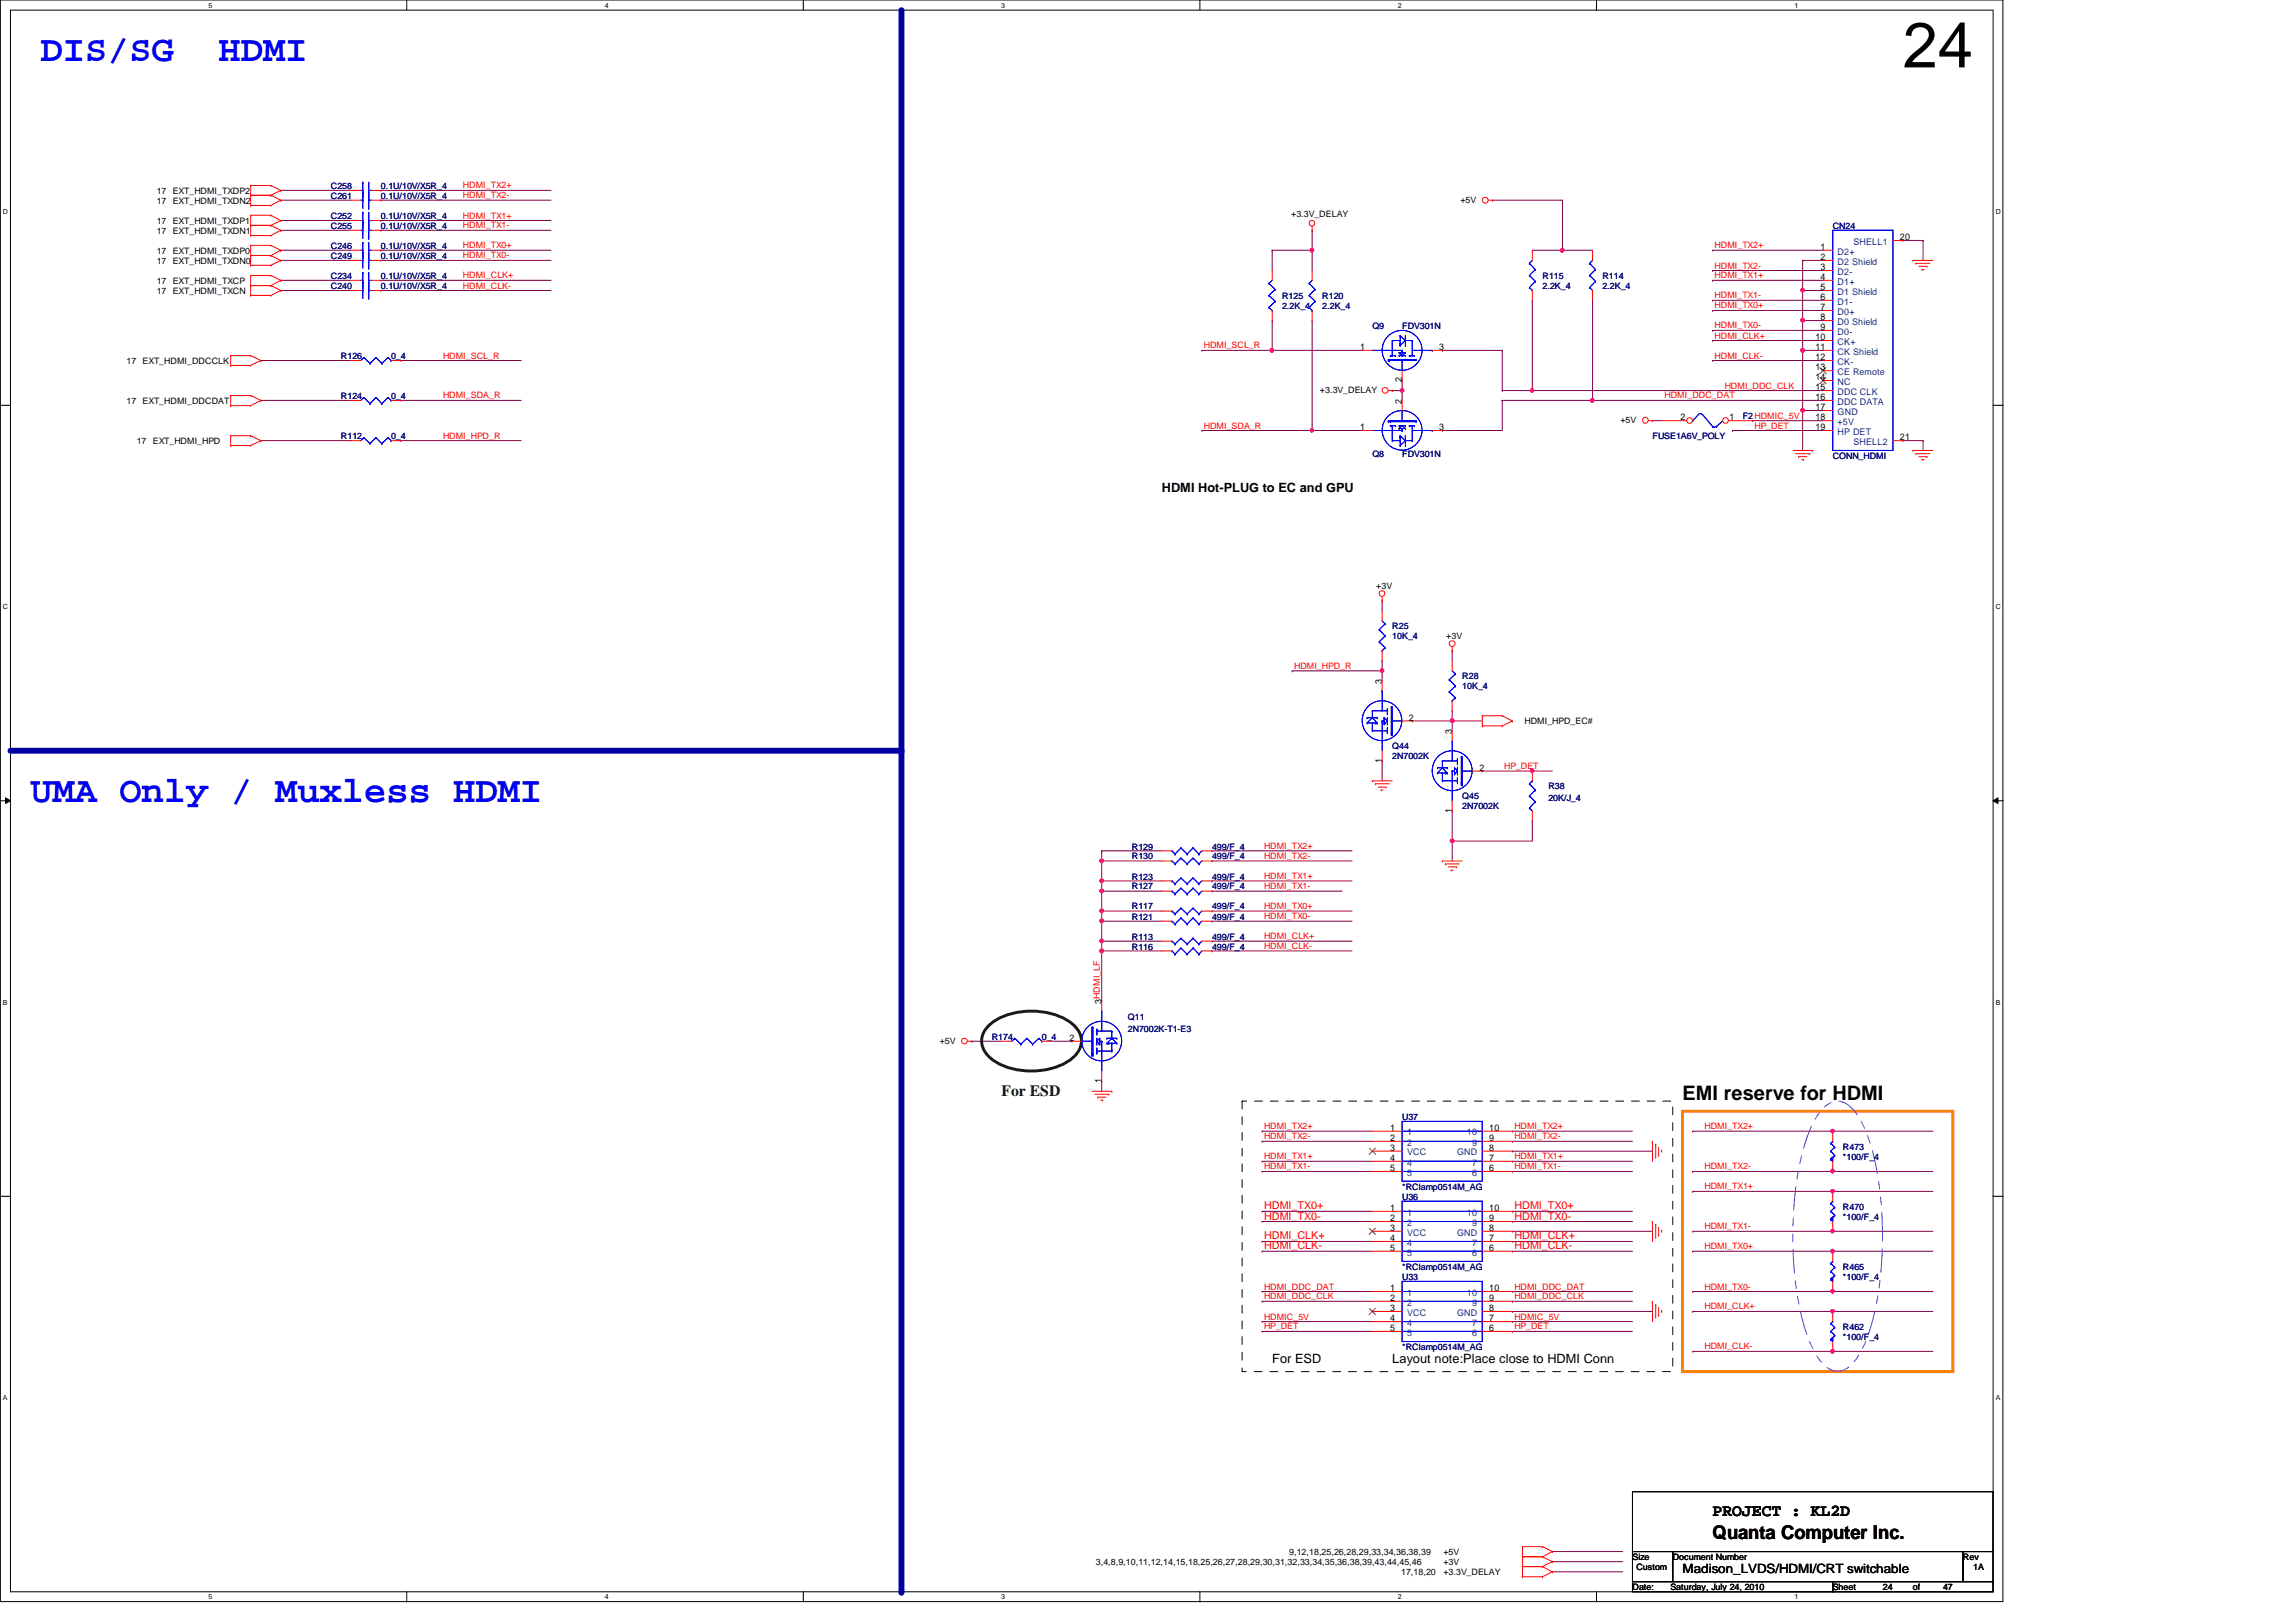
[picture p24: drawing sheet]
<svg xmlns="http://www.w3.org/2000/svg" width="297mm" height="210mm" viewBox="0 0 297 210" stroke-linecap="round" stroke-linejoin="round" font-family="sans-serif">
<defs><g id="words">
<text font-size="8.3" x="246.2" y="8.7">24</text>
<g font-size="4.8" fill="#00f">
<text x="5.2" y="7.9">DIS/SG</text>
<text x="28.3" y="7.9">HDMI</text>
<text x="3.9" y="103.8">UMA Only / Muxless HDMI</text>
</g>
<text font-size="2.6" x="217.7" y="142.3">EMI reserve for HDMI</text>
<text font-size="2.5" x="221.6" y="199.2">Quanta Computer Inc.</text>
<text font-size="2.2" x="221.6" y="196.1">PROJECT : KL2D</text>
<text font-size="2" fill="#004000" x="129.6" y="141.8">For ESD</text>
<g font-size="1.7">
<text x="150.3" y="63.7">HDMI Hot-PLUG to EC and GPU</text>
<text x="164.6" y="176.4">For ESD</text>
<text x="180.1" y="176.4">Layout note:Place close to HDMI Conn</text>
<text x="217.7" y="203.6">Madison_LVDS/HDMI/CRT switchable</text>
</g>
<g font-size="1.4" fill="#f00">
<text x="163.5" y="156.5">HDMI_TX0+</text>
<text x="163.5" y="157.8">HDMI_TX0-</text>
<text x="163.5" y="160.4">HDMI_CLK+</text>
<text x="163.5" y="161.7">HDMI_CLK-</text>
<text x="195.9" y="157.8">HDMI_TX0-</text>
<text x="195.9" y="160.4">HDMI_CLK+</text>
<text x="195.9" y="161.7">HDMI_CLK-</text>
<text x="195.9" y="156.5">HDMI_TX0+</text>
</g>
<g font-size="1.2">
<text x="235.5" y="32.3">1</text>
<text x="235.5" y="35">3</text>
<text x="235.5" y="33.7">2</text>
<text x="245.8" y="31.1">20</text>
<text x="235.5" y="37.5">5</text>
<text x="235.5" y="40.1">7</text>
<text x="235.5" y="36.2">4</text>
<text x="235.5" y="38.8">6</text>
<text x="235.5" y="41.4">8</text>
<text x="176" y="45.3">1</text>
<text x="186.2" y="45.3">3</text>
<text x="234.9" y="45.3">11</text>
<text x="234.9" y="47.9">13</text>
<text x="234.9" y="44">10</text>
<text x="234.9" y="46.6">12</text>
<text x="235.5" y="42.7">9</text>
<text x="181.4" y="52.2" transform="rotate(-90 181.4 52.2)">2</text>
<text x="181.4" y="49.5" transform="rotate(-90 181.4 49.5)">2</text>
<text x="234.9" y="50.5">15</text>
<text x="234.9" y="53.1">17</text>
<text x="234.9" y="49.2">14</text>
<text x="234.9" y="51.8">16</text>
<text x="176" y="55.7">1</text>
<text x="186.2" y="55.7">3</text>
<text x="217.4" y="54.4">2</text>
<text x="223.8" y="54.4">1</text>
<text x="234.9" y="55.7">19</text>
<text x="234.9" y="54.4">18</text>
<text x="245.8" y="57">21</text>
<text x="178.8" y="88.5" transform="rotate(-90 178.8 88.5)">3</text>
<text x="182.3" y="93.3">2</text>
<text x="187.8" y="95" transform="rotate(-90 187.8 95)">3</text>
<text x="178.8" y="98.7" transform="rotate(-90 178.8 98.7)">1</text>
<text x="191.4" y="99.7">2</text>
<text x="187.8" y="105.2" transform="rotate(-90 187.8 105.2)">1</text>
<text x="142.5" y="130" transform="rotate(-90 142.5 130)">3HDMI_LF</text>
<text x="138.4" y="134.7">2</text>
<text x="142.5" y="140.2" transform="rotate(-90 142.5 140.2)">1</text>
<text x="179.8" y="146.3">1</text>
<text x="179.8" y="147.7">2</text>
<text x="179.8" y="148.9">3</text>
<text x="192.7" y="148.9">8</text>
<text x="192.7" y="147.7">9</text>
<text x="192.7" y="146.3">10</text>
<text x="179.8" y="150.2">4</text>
<text x="179.8" y="151.6">5</text>
<text x="192.7" y="151.6">6</text>
<text x="192.7" y="150.2">7</text>
<text x="179.8" y="156.7">1</text>
<text x="179.8" y="158">2</text>
<text x="179.8" y="159.3">3</text>
<text x="179.8" y="160.6">4</text>
<text x="179.8" y="161.9">5</text>
<text x="192.7" y="161.9">6</text>
<text x="192.7" y="160.6">7</text>
<text x="192.7" y="159.3">8</text>
<text x="192.7" y="158">9</text>
<text x="192.7" y="156.7">10</text>
<text x="179.8" y="167.1">1</text>
<text x="192.7" y="167.1">10</text>
<text x="179.8" y="168.4">2</text>
<text x="179.8" y="169.7">3</text>
<text x="179.8" y="171">4</text>
<text x="179.8" y="172.3">5</text>
<text x="192.7" y="172.3">6</text>
<text x="192.7" y="171">7</text>
<text x="192.7" y="169.7">8</text>
<text x="192.7" y="168.4">9</text>
</g>
<g font-size="1.2" fill="#004080">
<text x="237.7" y="32.9">D2+</text>
<text x="237.7" y="35.6">D2-</text>
<text x="237.7" y="34.2">D2 Shield</text>
<text x="239.8" y="31.7">SHELL1</text>
<text x="237.7" y="38.1">D1 Shield</text>
<text x="237.7" y="40.7">D0+</text>
<text x="237.7" y="36.8">D1+</text>
<text x="237.7" y="39.4">D1-</text>
<text x="237.7" y="43.3">D0-</text>
<text x="237.7" y="45.9">CK Shield</text>
<text x="237.7" y="42">D0 Shield</text>
<text x="237.7" y="44.6">CK+</text>
<text x="237.7" y="47.2">CK-</text>
<text x="237.7" y="48.5">CE Remote</text>
<text x="237.7" y="51.1">DDC CLK</text>
<text x="237.7" y="53.7">GND</text>
<text x="237.7" y="49.8">NC</text>
<text x="237.7" y="52.4">DDC DATA</text>
<text x="237.7" y="56.3">HP DET</text>
<text x="237.7" y="55">+5V</text>
<text x="239.8" y="57.6">SHELL2</text>
<text x="182" y="146.9">1</text>
<text x="182" y="148.3">2</text>
<text x="182" y="149.5">VCC</text>
<text x="188.5" y="149.5">GND</text>
<text x="189.8" y="146.9">10</text>
<text x="190.5" y="148.3">9</text>
<text x="182" y="150.8">4</text>
<text x="182" y="152.1">5</text>
<text x="190.5" y="152.1">6</text>
<text x="190.5" y="150.8">7</text>
<text x="182" y="157.3">1</text>
<text x="182" y="158.6">2</text>
<text x="182" y="159.9">VCC</text>
<text x="182" y="161.2">4</text>
<text x="188.5" y="159.9">GND</text>
<text x="189.8" y="157.3">10</text>
<text x="190.5" y="161.2">7</text>
<text x="190.5" y="158.6">9</text>
<text x="182" y="162.5">5</text>
<text x="182" y="167.7">1</text>
<text x="189.8" y="167.7">10</text>
<text x="190.5" y="162.5">6</text>
<text x="182" y="169">2</text>
<text x="182" y="170.3">VCC</text>
<text x="182" y="171.6">4</text>
<text x="182" y="172.8">5</text>
<text x="188.5" y="170.3">GND</text>
<text x="190.5" y="172.8">6</text>
<text x="190.5" y="171.6">7</text>
<text x="190.5" y="169">9</text>
</g>
<g font-size="1.1">
<text x="20.3" y="25.1">17 EXT_HDMI_TXDP2</text>
<text x="20.3" y="26.4">17 EXT_HDMI_TXDN2</text>
<text x="20.3" y="29">17 EXT_HDMI_TXDP1</text>
<text x="167" y="28.1">+3.3V_DELAY</text>
<text x="188.9" y="26.2">+5V</text>
<text x="20.3" y="30.3">17 EXT_HDMI_TXDN1</text>
<text x="20.3" y="32.9">17 EXT_HDMI_TXDP0</text>
<text x="20.3" y="34.2">17 EXT_HDMI_TXDN0</text>
<text x="20.3" y="36.7">17 EXT_HDMI_TXCP</text>
<text x="20.3" y="38.1">17 EXT_HDMI_TXCN</text>
<text x="16.4" y="47.1">17 EXT_HDMI_DDCCLK</text>
<text x="16.4" y="52.3">17 EXT_HDMI_DDCDAT</text>
<text x="170.8" y="50.8">+3.3V_DELAY</text>
<text x="17.7" y="57.5">17 EXT_HDMI_HPD</text>
<text x="209.6" y="54.7">+5V</text>
<text x="178.1" y="76.2">+3V</text>
<text x="187.1" y="82.7">+3V</text>
<text x="197.2" y="93.7">HDMI_HPD_EC#</text>
<text x="121.6" y="135">+5V</text>
<text x="141.8" y="202.6">3,4,8,9,10,11,12,14,15,18,25,26,27,28,29,30,31,32,33,34,35,36,38,39,43,44,45,46</text>
<text x="166.8" y="201.3">9,12,18,25,26,28,29,33,34,36,38,39</text>
<text x="181.3" y="203.8">17,18,20</text>
<text x="186.7" y="201.3">+5V</text>
<text x="186.7" y="202.6">+3V</text>
<text x="186.7" y="203.8">+3.3V_DELAY</text>
<text x="211.2" y="201.9">Size</text>
<text x="211.7" y="203.2">Custom</text>
<text x="216.4" y="201.9">Document Number</text>
<text x="254" y="201.9">Rev</text>
<text x="255.3" y="203.2">1A</text>
<text x="211.2" y="205.8">Date:</text>
<text x="216.1" y="205.8">Saturday, July 24, 2010</text>
<text x="237.1" y="205.8">Sheet</text>
<text x="243.6" y="205.8">24</text>
<text x="247.5" y="205.8">of</text>
<text x="251.4" y="205.8">47</text>
</g>
<g font-size="1.1" fill="#000080">
<text x="42.8" y="24.4">C258</text>
<text x="42.8" y="25.7">C261</text>
<text x="42.8" y="28.3">C252</text>
<text x="42.8" y="29.6">C255</text>
<text x="49.3" y="24.4">0.1U/10V/X5R_4</text>
<text x="49.3" y="25.7">0.1U/10V/X5R_4</text>
<text x="49.3" y="28.3">0.1U/10V/X5R_4</text>
<text x="49.3" y="29.6">0.1U/10V/X5R_4</text>
<text x="237.1" y="29.6">CN24</text>
<text x="42.8" y="33.5">C249</text>
<text x="42.8" y="32.2">C246</text>
<text x="49.3" y="33.5">0.1U/10V/X5R_4</text>
<text x="49.3" y="32.2">0.1U/10V/X5R_4</text>
<text x="42.8" y="37.4">C240</text>
<text x="42.8" y="36.1">C234</text>
<text x="49.3" y="37.4">0.1U/10V/X5R_4</text>
<text x="49.3" y="36.1">0.1U/10V/X5R_4</text>
<text x="165.9" y="38.7">R125</text>
<text x="165.9" y="40">2.2K_4</text>
<text x="171.1" y="38.7">R120</text>
<text x="171.1" y="40">2.2K_4</text>
<text x="199.6" y="36.1">R115</text>
<text x="199.6" y="37.4">2.2K_4</text>
<text x="207.3" y="36.1">R114</text>
<text x="207.3" y="37.4">2.2K_4</text>
<text x="44.1" y="46.4">R126</text>
<text x="50.6" y="46.4">0_4</text>
<text x="177.5" y="42.6">Q9</text>
<text x="181.4" y="42.6">FDV301N</text>
<text x="44.1" y="51.6">R124</text>
<text x="50.6" y="51.6">0_4</text>
<text x="44.1" y="56.8">R112</text>
<text x="50.6" y="56.8">0_4</text>
<text x="177.5" y="59.1">Q8</text>
<text x="181.4" y="59.1">FDV301N</text>
<text x="213.8" y="56.8">FUSE1A6V_POLY</text>
<text x="225.5" y="54.2">F2HDMIC_5V</text>
<text x="237.1" y="59.4">CONN_HDMI</text>
<text x="180.1" y="81.4">R25</text>
<text x="180.1" y="82.7">10K_4</text>
<text x="189.2" y="87.9">R28</text>
<text x="189.2" y="89.2">10K_4</text>
<text x="180.1" y="97">Q44</text>
<text x="180.1" y="98.3">2N7002K</text>
<text x="189.2" y="103.5">Q45</text>
<text x="189.2" y="104.7">2N7002K</text>
<text x="200.3" y="102.2">R38</text>
<text x="200.3" y="103.7">20K/J_4</text>
<text x="146.4" y="111.2">R130</text>
<text x="146.4" y="109.9">R129</text>
<text x="146.4" y="113.8">R123</text>
<text x="156.8" y="111.2">499/F_4</text>
<text x="156.8" y="109.9">499/F_4</text>
<text x="156.8" y="113.8">499/F_4</text>
<text x="146.4" y="115.1">R127</text>
<text x="146.4" y="117.7">R117</text>
<text x="146.4" y="119">R121</text>
<text x="156.8" y="115.1">499/F_4</text>
<text x="156.8" y="117.7">499/F_4</text>
<text x="156.8" y="119">499/F_4</text>
<text x="146.4" y="121.6">R113</text>
<text x="146.4" y="122.9">R116</text>
<text x="156.8" y="121.6">499/F_4</text>
<text x="156.8" y="122.9">499/F_4</text>
<text x="145.9" y="132">Q11</text>
<text x="128.3" y="134.5">R174</text>
<text x="134.8" y="134.5">0_4</text>
<text x="145.9" y="133.5">2N7002K-T1-E3</text>
<text x="181.4" y="144.9">U37</text>
<text x="238.4" y="148.8">R473</text>
<text x="181.4" y="154">*RClamp0514M_AG</text>
<text x="181.4" y="155.3">U36</text>
<text x="238.4" y="150.1">*100/F_4</text>
<text x="238.4" y="156.5">R470</text>
<text x="238.4" y="157.9">*100/F_4</text>
<text x="181.4" y="164.3">*RClamp0514M_AG</text>
<text x="181.4" y="165.7">U33</text>
<text x="238.4" y="164.3">R465</text>
<text x="238.4" y="165.7">*100/F_4</text>
<text x="238.4" y="172.1">R462</text>
<text x="238.4" y="173.4">*100/F_4</text>
<text x="181.4" y="174.7">*RClamp0514M_AG</text>
</g>
<g font-size="1.1" fill="#f00">
<text x="59.9" y="24.4">HDMI_TX2+</text>
<text x="59.9" y="25.7">HDMI_TX2-</text>
<text x="59.9" y="28.3">HDMI_TX1+</text>
<text x="59.9" y="29.5">HDMI_TX1-</text>
<text x="59.9" y="32.1">HDMI_TX0+</text>
<text x="59.9" y="33.4">HDMI_TX0-</text>
<text x="221.8" y="32.1">HDMI_TX2+</text>
<text x="221.8" y="34.8">HDMI_TX2-</text>
<text x="59.9" y="36">HDMI_CLK+</text>
<text x="59.9" y="37.3">HDMI_CLK-</text>
<text x="221.8" y="36">HDMI_TX1+</text>
<text x="221.8" y="38.6">HDMI_TX1-</text>
<text x="221.8" y="39.9">HDMI_TX0+</text>
<text x="57.3" y="46.4">HDMI_SCL_R</text>
<text x="155.7" y="45.1">HDMI_SCL_R</text>
<text x="221.8" y="42.5">HDMI_TX0-</text>
<text x="221.8" y="43.8">HDMI_CLK+</text>
<text x="221.8" y="46.4">HDMI_CLK-</text>
<text x="57.3" y="51.6">HDMI_SDA_R</text>
<text x="215.3" y="51.6">HDMI_DDC_DAT</text>
<text x="223.1" y="50.3">HDMI_DDC_CLK</text>
<text x="57.3" y="56.8">HDMI_HPD_R</text>
<text x="155.7" y="55.5">HDMI_SDA_R</text>
<text x="227" y="55.5">HP_DET</text>
<text x="167.4" y="86.6">HDMI_HPD_R</text>
<text x="194.6" y="99.5">HP_DET</text>
<text x="163.5" y="111.2">HDMI_TX2-</text>
<text x="163.5" y="109.9">HDMI_TX2+</text>
<text x="163.5" y="113.7">HDMI_TX1+</text>
<text x="163.5" y="119">HDMI_TX0-</text>
<text x="163.5" y="117.6">HDMI_TX0+</text>
<text x="163.5" y="115.1">HDMI_TX1-</text>
<text x="163.5" y="122.8">HDMI_CLK-</text>
<text x="163.5" y="121.5">HDMI_CLK+</text>
<text x="163.5" y="146.1">HDMI_TX2+</text>
<text x="163.5" y="147.4">HDMI_TX2-</text>
<text x="195.9" y="147.4">HDMI_TX2-</text>
<text x="195.9" y="146.1">HDMI_TX2+</text>
<text x="220.5" y="146.1">HDMI_TX2+</text>
<text x="163.5" y="150">HDMI_TX1+</text>
<text x="163.5" y="151.3">HDMI_TX1-</text>
<text x="195.9" y="151.3">HDMI_TX1-</text>
<text x="195.9" y="150">HDMI_TX1+</text>
<text x="220.5" y="153.9">HDMI_TX1+</text>
<text x="220.5" y="151.3">HDMI_TX2-</text>
<text x="220.5" y="159.1">HDMI_TX1-</text>
<text x="220.5" y="161.7">HDMI_TX0+</text>
<text x="163.5" y="166.9">HDMI_DDC_DAT</text>
<text x="195.9" y="166.9">HDMI_DDC_DAT</text>
<text x="220.5" y="166.9">HDMI_TX0-</text>
<text x="163.5" y="170.8">HDMIC_5V</text>
<text x="163.5" y="168.1">HDMI_DDC_CLK</text>
<text x="163.5" y="172">HP_DET</text>
<text x="195.9" y="172">HP_DET</text>
<text x="195.9" y="170.8">HDMIC_5V</text>
<text x="195.9" y="168.1">HDMI_DDC_CLK</text>
<text x="220.5" y="169.5">HDMI_CLK+</text>
<text x="220.5" y="174.6">HDMI_CLK-</text>
</g>
<g font-size=".9">
<text x="27" y="1">5</text>
<text x="78.2" y="1">4</text>
<text x="129.5" y="1">3</text>
<text x="180.8" y="1">2</text>
<text x="232.2" y="1">1</text>
<text x=".4" y="27.7">D</text>
<text x="258.2" y="27.7">D</text>
<text x=".4" y="78.8">C</text>
<text x="258.2" y="78.8">C</text>
<text x=".4" y="130">B</text>
<text x="258.2" y="130">B</text>
<text x=".4" y="181.2">A</text>
<text x="258.2" y="181.2">A</text>
<text x="27" y="207">5</text>
<text x="78.2" y="207">4</text>
<text x="129.5" y="207">3</text>
<text x="180.8" y="207">2</text>
<text x="232.2" y="207">1</text>
</g>
</g></defs>
<path d="M0 0h259.1v207.3h-259.1zM1.4 1.3h256.4v204.7h-256.4z" fill="none" stroke="#000" stroke-width=".13"/>
<g fill="#fff">
<path d="M27 .2h.5v1h-.5z"/>
<path d="M27 206.2h.5v1h-.5z"/>
</g>
<path d="M52.6 0v1.3M52.6 206v1.3" fill="none" stroke="#000" stroke-width=".13"/>
<g fill="#fff">
<path d="M78.2 .2h.5v1h-.5z"/>
<path d="M78.2 206.2h.5v1h-.5z"/>
</g>
<path d="M103.9 0v1.3M103.9 206v1.3" fill="none" stroke="#000" stroke-width=".13"/>
<g fill="#fff">
<path d="M129.5 .2h.5v1h-.5z"/>
<path d="M129.5 206.2h.5v1h-.5z"/>
</g>
<path d="M155.2 0v1.3M155.2 206v1.3" fill="none" stroke="#000" stroke-width=".13"/>
<g fill="#fff">
<path d="M180.8 .2h.6v1h-.6z"/>
<path d="M180.8 206.2h.6v1h-.6z"/>
</g>
<path d="M206.5 0v1.3M206.5 206v1.3" fill="none" stroke="#000" stroke-width=".13"/>
<g fill="#fff">
<path d="M232.2 .2h.5v1h-.5z"/>
<path d="M232.2 206.2h.5v1h-.5z"/>
<path d="M.4 26.9h.6v1h-.6z"/>
<path d="M258.2 26.9h.6v1h-.6z"/>
<path d="M.4 78h.6v1h-.6z"/>
<path d="M258.2 78h.6v1h-.6z"/>
</g>
<path d="M0 52.5h1.4M257.8 52.5h1.4" fill="none" stroke="#000" stroke-width=".13"/>
<g fill="#fff">
<path d="M.4 129.2h.6v1h-.6z"/>
<path d="M258.2 129.2h.6v1h-.6z"/>
</g>
<path d="M0 103.6h1.4M.7 103.3l.7 .3-.7 .4zM257.8 103.6l.7-.3v.7zM257.8 103.6h1.4" fill="none" stroke="#000" stroke-width=".13"/>
<path d="M.7 103.3l.7 .3-.7 .4zM257.8 103.6l.7-.3v.7z" fill="#000"/>
<g fill="#fff">
<path d="M.4 180.4h.5v1h-.5z"/>
<path d="M258.2 180.4h.5v1h-.5z"/>
</g>
<path d="M0 154.8h1.4M257.8 154.8h1.4" fill="none" stroke="#000" stroke-width=".13"/>
<path d="M233.2 53.1h.1M233.2 53.1v5.2" fill="none" stroke="#800040" stroke-width=".13"/>
<circle cx="233.2" cy="53.1" r=".25" fill="#f0f"/>
<circle cx="233.2" cy="53.1" r=".25" fill="none" stroke="#f0f" stroke-width=".13"/>
<path d="M233.2 37.6h.1M233.2 37.6v3.9" fill="none" stroke="#800040" stroke-width=".13"/>
<circle cx="233.2" cy="37.6" r=".25" fill="#f0f"/>
<circle cx="233.2" cy="37.6" r=".25" fill="none" stroke="#f0f" stroke-width=".13"/>
<path d="M233.2 33.7h.1M233.2 37.6h.1M233.2 33.7v3.9M233.2 37.6h2.6M233.2 45.3h.1M233.2 41.5h.1M233.2 41.5v3.8M233.2 45.3h2.6M233.2 41.5h2.6" fill="none" stroke="#800040" stroke-width=".13"/>
<circle cx="233.2" cy="41.4" r=".26" fill="#f0f"/>
<circle cx="233.2" cy="41.4" r=".26" fill="none" stroke="#f0f" stroke-width=".13"/>
<g fill="none" stroke="#800040" stroke-width=".13">
<path d="M233.2 33.7h.1M233.2 33.7h2.6M246.2 31.1h.1M246.2 31.1h2.6M248.8 31.1h.1M248.8 31.1v2.6M233.2 53.1h.1M233.2 45.3h.1M233.2 53.1h2.6M233.2 45.3v7.8M246.2 57h.1M246.2 57h2.6"/>
<path d="M248.8 57h.1M248.8 57v1.3"/>
</g>
<circle cx="233.2" cy="45.3" r=".26" fill="#f0f"/>
<circle cx="233.2" cy="45.3" r=".26" fill="none" stroke="#f0f" stroke-width=".13"/>
<g fill="none" stroke="#800040" stroke-width=".13">
<path d="M193.1 25.9h.1M193.1 25.9h9M198.2 38.9h.1M198.2 38.9v11.6M221.6 32.4h.1M221.6 35h.1M221.6 36.3h.1M221.6 38.9h.1M221.6 32.4h14.2M221.6 35h14.2M221.6 36.3h14.2M221.6 38.9h14.2"/>
<path d="M198.2 50.5h.1M198.2 50.5h37.6M206 51.8h.1M206 51.8h29.8M221.6 40.2h.1M221.6 42.8h.1M221.6 44.1h.1M221.6 46.7h.1M221.6 40.2h14.2M221.6 42.8h14.2M221.6 44.1h14.2M221.6 46.7h14.2"/>
<path d="M224.2 55.7h.1M224.2 55.7h11.6M226.7 54.4h.1M226.7 54.4h9.1"/>
</g>
<path d="M198 50.4h.4l.1 .1-.1 .2-.2 .1-.2-.1z" fill-rule="evenodd" fill="#f0f"/>
<path d="M198 50.4h.4l.1 .1-.1 .2-.2 .1-.2-.1z" fill="none" stroke="#f0f" stroke-width=".13"/>
<path d="M206 38.9h.1M206 38.9v12.9" fill="none" stroke="#800040" stroke-width=".13"/>
<path d="M205.8 51.6h.2l.2 .1v.3l-.2 .1-.2-.1z" fill-rule="evenodd" fill="#f0f"/>
<path d="M205.8 51.6h.2l.2 .1v.3l-.2 .1-.2-.1z" fill="none" stroke="#f0f" stroke-width=".13"/>
<path d="M202.1 25.9h.1M202.1 32.4h.1M202.1 25.9v6.5M202.1 32.4h3.9M194.3 50.5h.1M194.3 51.8h.1M194.3 50.5h3.9M194.3 51.8h11.7" fill="none" stroke="#800040" stroke-width=".13"/>
<path d="M201.9 32.2l.2-.1 .2 .1v.4h-.2h-.2z" fill-rule="evenodd" fill="#f0f"/>
<path d="M201.9 32.2l.2-.1 .2 .1v.4h-.2h-.2z" fill="none" stroke="#f0f" stroke-width=".13"/>
<g fill="none" stroke="#800040" stroke-width=".13">
<path d="M164.6 32.4h.1M164.6 32.4v2.6M169.8 29.8h.1M169.8 29.8v2.6h-5.2M198.2 32.4h.1M198.2 32.4h3.9M155.5 45.3h.1M155.5 45.3h9.1M181.4 50.5h.1M181.4 50.5v1.3M186.6 55.7h.1M186.6 45.3h.1"/>
<path d="M186.6 45.3h7.7M194.3 51.8h.1M194.3 45.3h.1M194.3 45.3v5.2M194.3 51.8v3.9h-7.7"/>
</g>
<path d="M169.6 32.2l.1-.1 .2 .1v.4h-.2h-.1z" fill-rule="evenodd" fill="#f0f"/>
<path d="M169.6 32.2l.1-.1 .2 .1v.4h-.2h-.1z" fill="none" stroke="#f0f" stroke-width=".13"/>
<path d="M169.8 32.4h.1M169.8 32.4v2.6M169.8 41.5h.1M169.8 41.5v14.2" fill="none" stroke="#800040" stroke-width=".13"/>
<path d="M169.6 55.5h.3l.1 .2-.1 .1-.2 .1-.1-.1z" fill-rule="evenodd" fill="#f0f"/>
<path d="M169.6 55.5h.3l.1 .2-.1 .1-.2 .1-.1-.1z" fill="none" stroke="#f0f" stroke-width=".13"/>
<path d="M164.6 41.5h.1M164.6 41.5v3.8" fill="none" stroke="#800040" stroke-width=".13"/>
<circle cx="164.5" cy="45.3" r=".26" fill="#f0f"/>
<circle cx="164.5" cy="45.3" r=".26" fill="none" stroke="#f0f" stroke-width=".13"/>
<g fill="none" stroke="#800040" stroke-width=".13">
<path d="M155.5 55.7h.1M155.5 55.7h20.7M164.6 45.3h.1M164.6 45.3h11.6M169.8 55.7h.1M180.1 50.5h.1M180.1 50.5h1.3M213.8 54.4h.1M213.8 54.4h1.3M200.8 200.8h.1M200.8 202.1h.1M200.8 203.4h.1"/>
<path d="M200.8 200.8h9.1M200.8 202.1h9.1M200.8 203.4h9.1"/>
</g>
<circle cx="181.4" cy="50.5" r=".25" fill="#f0f"/>
<circle cx="181.4" cy="50.5" r=".25" fill="none" stroke="#f0f" stroke-width=".13"/>
<path d="M181.4 49.2h.1M181.4 49.2v1.3M237.1 161.9h.1M237.1 161.9h13" fill="none" stroke="#800040" stroke-width=".13"/>
<path d="M236.9 161.7h.2l.2 .1-.1 .3-.1 .1-.2-.1z" fill-rule="evenodd" fill="#f0f"/>
<path d="M236.9 161.7h.2l.2 .1-.1 .3-.1 .1-.2-.1z" fill="none" stroke="#f0f" stroke-width=".13"/>
<path d="M237.1 154.2h.1M237.1 154.2h13" fill="none" stroke="#800040" stroke-width=".13"/>
<path d="M236.9 154h.3l.1 .1-.1 .2-.1 .1-.2-.1z" fill-rule="evenodd" fill="#f0f"/>
<path d="M236.9 154h.3l.1 .1-.1 .2-.1 .1-.2-.1z" fill="none" stroke="#f0f" stroke-width=".13"/>
<path d="M237.1 146.4h.1M237.1 146.4h13" fill="none" stroke="#800040" stroke-width=".13"/>
<path d="M236.9 146.2h.3l.1 .1-.1 .2-.1 .1-.2-.1z" fill-rule="evenodd" fill="#f0f"/>
<path d="M236.9 146.2h.3l.1 .1-.1 .2-.1 .1-.2-.1z" fill="none" stroke="#f0f" stroke-width=".13"/>
<path d="M237.1 174.9h.1M237.1 174.9h13" fill="none" stroke="#800040" stroke-width=".13"/>
<path d="M236.9 174.7l.2-.1 .2 .1-.1 .4h-.1h-.2z" fill-rule="evenodd" fill="#f0f"/>
<path d="M236.9 174.7l.2-.1 .2 .1-.1 .4h-.1h-.2z" fill="none" stroke="#f0f" stroke-width=".13"/>
<path d="M237.1 169.7h.1M237.1 169.7h13" fill="none" stroke="#800040" stroke-width=".13"/>
<path d="M236.9 169.5h.3l.1 .2-.1 .1-.1 .1-.2-.1z" fill-rule="evenodd" fill="#f0f"/>
<path d="M236.9 169.5h.3l.1 .2-.1 .1-.1 .1-.2-.1z" fill="none" stroke="#f0f" stroke-width=".13"/>
<path d="M237.1 159.3h.1M237.1 159.3h13" fill="none" stroke="#800040" stroke-width=".13"/>
<path d="M236.9 159.1h.3l.1 .2-.1 .2-.1 .1-.2-.1z" fill-rule="evenodd" fill="#f0f"/>
<path d="M236.9 159.1h.3l.1 .2-.1 .2-.1 .1-.2-.1z" fill="none" stroke="#f0f" stroke-width=".13"/>
<path d="M237.1 167.1h.1M237.1 167.1h13" fill="none" stroke="#800040" stroke-width=".13"/>
<path d="M236.9 166.9h.3l.1 .2-.1 .2h-.1h-.2z" fill-rule="evenodd" fill="#f0f"/>
<path d="M236.9 166.9h.3l.1 .2-.1 .2h-.1h-.2z" fill="none" stroke="#f0f" stroke-width=".13"/>
<path d="M237.1 151.6h.1M237.1 151.6h13" fill="none" stroke="#800040" stroke-width=".13"/>
<path d="M236.9 151.4l.2-.1 .2 .1-.1 .3-.1 .1-.2-.1z" fill-rule="evenodd" fill="#f0f"/>
<path d="M236.9 151.4l.2-.1 .2 .1-.1 .3-.1 .1-.2-.1z" fill="none" stroke="#f0f" stroke-width=".13"/>
<g fill="none" stroke="#800040" stroke-width=".13">
<path d="M178.8 77.7h.1M178.8 77.7v1.3M178.8 98.5h.1M178.8 86.8h.1M178.8 86.8v1.3M178.8 98.5v2.5M182.7 93.3h.1M182.7 93.3h9.1M187.9 93.3h.1M187.9 84.2h.1M187.9 84.2v1.3M191.8 99.8h.1"/>
<path d="M191.8 99.8h6.4M187.9 108.8h.1M187.9 108.8v2.6M198.2 106.3h.1M198.2 106.3v2.5M163.3 156.8h.1M163.3 150.3h.1M163.3 146.4h.1M163.3 158.1h.1M163.3 147.7h.1M163.3 151.6h.1M163.3 146.4h14.2"/>
<path d="M163.3 151.6h14.2M163.3 156.8h14.2M163.3 150.3h14.2M163.3 158.1h14.2M163.3 147.7h14.2M195.7 159.3h.1M195.7 158.1h.1M195.7 151.6h.1M195.7 150.3h.1M195.7 147.7h.1M195.7 156.8h.1M195.7 149h.1"/>
<path d="M195.7 146.4h.1M195.7 159.3h18.1M195.7 146.4h15.5M195.7 151.6h15.5M195.7 156.8h15.5M195.7 150.3h15.5M195.7 158.1h15.5M195.7 147.7h15.5M195.7 149h18.1M219 159.3h.1M219 154.2h.1M219 146.4h.1"/>
<path d="M219 151.6h.1M219 159.3h18.1M219 154.2h18.1M219 146.4h18.1M219 151.6h18.1M163.3 160.7h.1M163.3 161.9h.1M163.3 171h.1M163.3 168.4h.1M163.3 167.1h.1M163.3 172.3h.1M163.3 167.1h14.2"/>
<path d="M163.3 161.9h14.2M163.3 160.7h14.2M163.3 171h14.2M163.3 168.4h14.2M163.3 172.3h14.2M195.7 160.7h.1M195.7 161.9h.1M195.7 169.7h.1M195.7 167.1h.1M195.7 172.3h.1M195.7 171h.1M195.7 168.4h.1"/>
<path d="M195.7 169.7h18.1M195.7 167.1h15.5M195.7 161.9h15.5M195.7 160.7h15.5M195.7 171h15.5M195.7 168.4h15.5M195.7 172.3h15.5M219 174.9h.1M219 169.7h.1M219 167.1h.1M219 161.9h.1M219 174.9h18.1"/>
<path d="M219 169.7h18.1M219 167.1h18.1M219 161.9h18.1"/>
</g>
<circle cx="187.9" cy="108.8" r=".25" fill="#f0f"/>
<circle cx="187.9" cy="108.8" r=".25" fill="none" stroke="#f0f" stroke-width=".13"/>
<path d="M187.9 92h.1M187.9 92v1.3" fill="none" stroke="#800040" stroke-width=".13"/>
<circle cx="187.9" cy="93.3" r=".26" fill="#f0f"/>
<circle cx="187.9" cy="93.3" r=".26" fill="none" stroke="#f0f" stroke-width=".13"/>
<path d="M198.2 99.8h.1M198.2 99.8h2.6" fill="none" stroke="#800040" stroke-width=".13"/>
<path d="M198 99.5h.2l.2 .1v.3l-.2 .1-.2-.1z" fill-rule="evenodd" fill="#f0f"/>
<path d="M198 99.5h.2l.2 .1v.3l-.2 .1-.2-.1z" fill="none" stroke="#f0f" stroke-width=".13"/>
<path d="M167.2 86.8h.1M167.2 86.8h11.6" fill="none" stroke="#800040" stroke-width=".13"/>
<path d="M178.6 86.6l.2-.1 .2 .1-.1 .4h-.1h-.2z" fill-rule="evenodd" fill="#f0f"/>
<path d="M178.6 86.6l.2-.1 .2 .1-.1 .4h-.1h-.2z" fill="none" stroke="#f0f" stroke-width=".13"/>
<g fill="none" stroke="#800040" stroke-width=".13">
<path d="M178.8 85.5h.1M178.8 85.5v1.3M187.9 93.3h.1M187.9 93.3v1.3M142.5 115.3h.1M142.5 115.3h7.8M156.8 111.4h.1M156.8 110.1h.1M156.8 119.2h.1M156.8 117.9h.1M156.8 115.3h.1M156.8 114h.1"/>
<path d="M156.8 111.4h18.1M156.8 110.1h18.1M156.8 119.2h18.1M156.8 117.9h18.1M156.8 115.3h16.8M156.8 114h18.1M187.9 108.8h.1M187.9 104.9h.1M187.9 104.9v3.9M187.9 108.8h10.3"/>
</g>
<circle cx="142.5" cy="115.3" r=".25" fill="#f0f"/>
<circle cx="142.5" cy="115.3" r=".25" fill="none" stroke="#f0f" stroke-width=".13"/>
<path d="M142.5 114h.1M142.5 114v1.3M142.5 121.8h.1M142.5 121.8h7.8" fill="none" stroke="#800040" stroke-width=".13"/>
<circle cx="142.5" cy="121.8" r=".25" fill="#f0f"/>
<circle cx="142.5" cy="121.8" r=".25" fill="none" stroke="#f0f" stroke-width=".13"/>
<path d="M142.5 123.1h.1M142.5 123.1h7.8" fill="none" stroke="#800040" stroke-width=".13"/>
<circle cx="142.5" cy="123.1" r=".26" fill="#f0f"/>
<circle cx="142.5" cy="123.1" r=".26" fill="none" stroke="#f0f" stroke-width=".13"/>
<path d="M142.5 119.2h.1M142.5 110.1h.1M142.5 117.9h.1M142.5 119.2v3.9M142.5 110.1h7.8M142.5 117.9h7.8M142.5 121.8h.1" fill="none" stroke="#800040" stroke-width=".13"/>
<circle cx="142.5" cy="117.9" r=".25" fill="#f0f"/>
<circle cx="142.5" cy="117.9" r=".25" fill="none" stroke="#f0f" stroke-width=".13"/>
<path d="M142.5 115.3h.1M142.5 111.4h.1M142.5 115.3v2.6M142.5 111.4h7.8" fill="none" stroke="#800040" stroke-width=".13"/>
<circle cx="142.5" cy="111.4" r=".25" fill="#f0f"/>
<circle cx="142.5" cy="111.4" r=".25" fill="none" stroke="#f0f" stroke-width=".13"/>
<path d="M142.5 110.1h.1M142.5 119.2h.1M142.5 110.1v1.3M142.5 119.2h7.8M142.5 139.9h.1M142.5 139.9v1.3" fill="none" stroke="#800040" stroke-width=".13"/>
<circle cx="142.5" cy="119.2" r=".26" fill="#f0f"/>
<circle cx="142.5" cy="119.2" r=".26" fill="none" stroke="#f0f" stroke-width=".13"/>
<path d="M142.5 117.9h.1M142.5 114h.1M142.5 117.9v1.3M142.5 114h7.8" fill="none" stroke="#800040" stroke-width=".13"/>
<circle cx="142.5" cy="114" r=".25" fill="#f0f"/>
<circle cx="142.5" cy="114" r=".25" fill="none" stroke="#f0f" stroke-width=".13"/>
<g fill="none" stroke="#800040" stroke-width=".13">
<path d="M36.3 28.5h.1M36.3 29.8h.1M36.3 32.4h.1M36.3 33.7h.1M36.3 37.6h.1M36.3 36.3h.1M36.3 25.9h.1M36.3 24.6h.1M36.3 28.5h9.1M36.3 29.8h9.1M36.3 32.4h9.1M36.3 33.7h9.1"/>
<path d="M36.3 37.6h9.1M36.3 36.3h9.1M36.3 25.9h9.1M36.3 24.6h9.1M49.3 36.3h.1M49.3 37.6h.1M49.3 24.6h.1M49.3 32.4h.1M49.3 25.9h.1M49.3 33.7h.1M49.3 28.5h.1M49.3 29.8h.1"/>
<path d="M49.3 28.5h22M49.3 29.8h22M49.3 32.4h22M49.3 33.7h22M49.3 37.6h22M49.3 36.3h22M49.3 25.9h22M49.3 24.6h22M33.7 57h.1M33.7 51.8h.1M33.7 46.7h.1M33.7 57h11.7"/>
<path d="M33.7 51.8h11.7M33.7 46.7h11.7M51.9 57h.1M51.9 46.7h.1M51.9 51.8h.1M51.9 57h15.5M51.9 51.8h15.5M51.9 46.7h15.5M142.5 111.4h.1M142.5 111.4v2.6M125.7 134.7h.1M125.7 134.7h3.9"/>
<path d="M136.1 134.7h2.6M138.7 134.7h.1M142.5 123.1h.1M142.5 123.1v6.4M156.8 123.1h.1M156.8 121.8h.1M156.8 123.1h18.1M156.8 121.8h18.1"/>
</g>
<g fill="none" stroke="#f00" stroke-width=".13">
<path d="M32.4 25.3h.1M32.4 24h.1M32.4 26.6h.1M32.4 29.2h.1M32.4 27.9h.1M32.4 30.5h.1M32.4 33.1h.1M32.4 31.7h.1M32.4 34.3h.1M32.4 37h.1M32.4 35.6h.1M32.4 38.2h.1"/>
<path d="M32.4 25.3h2.6M32.4 24v2.6M32.4 27.9v2.6M32.4 31.7v2.6M32.4 35.6v2.6M32.4 24h2.6M32.4 26.6h2.6M32.4 29.2h2.6M32.4 27.9h2.6M32.4 30.5h2.6M32.4 33.1h2.6M32.4 31.7h2.6"/>
<path d="M32.4 34.3h2.6M32.4 37h2.6M32.4 35.6h2.6M32.4 38.2h2.6M35 25.3h.1M35 24h.1M35 26.6h.1M35 29.2h.1M35 27.9h.1M35 30.5h.1M35 33.1h.1M35 31.7h.1"/>
<path d="M35 34.3h.1M35 37h.1M35 35.6h.1M35 38.2h.1M35 24l1.3 .6M35 25.3l1.3 .6M35 27.9l1.3 .6M35 29.2l1.3 .6M35 31.7l1.3 .7M35 33.1l1.3 .6M35 35.6l1.3 .7M35 37l1.3 .6"/>
<path d="M36.3 24.6h.1M36.3 25.9h.1M36.3 28.5h.1M36.3 29.8h.1M36.3 32.4h.1M36.3 33.7h.1M36.3 36.3h.1M36.3 37.6h.1M36.3 24.6l-1.3 .7M36.3 25.9l-1.3 .7M36.3 28.5l-1.3 .7M36.3 29.8l-1.3 .7"/>
<path d="M36.3 32.4l-1.3 .7M36.3 33.7l-1.3 .6M36.3 36.3l-1.3 .7M36.3 37.6l-1.3 .6M169.8 29.8h.1M169.8 29.3v.5M192.6 25.9h.5M193.1 25.9h.1M247.5 33.7h.1M247.5 33.7h2.6M247.9 34.1h.1M247.9 34.1h1.8"/>
<path d="M248.2 34.5h1.1M248.7 34.9h.1M248.7 34.9h.2M249.3 34.5h.1M29.8 47.3h.1M29.8 46h.1M29.8 52.5h.1M29.8 51.2h.1M29.8 57.7h.1M29.8 56.4h.1M29.8 47.3h2.6M29.8 46v1.3"/>
<path d="M29.8 51.2v1.3M29.8 56.4v1.3M29.8 46h2.6M29.8 52.5h2.6M29.8 51.2h2.6M29.8 57.7h2.6M29.8 56.4h2.6M32.4 47.3h.1M32.4 46h.1M32.4 52.5h.1M32.4 51.2h.1M32.4 57.7h.1"/>
<path d="M32.4 56.4h.1M32.4 46l1.3 .7M32.4 51.2l1.3 .6M32.4 56.4l1.3 .6M33.7 46.7h.1M33.7 51.8h.1M33.7 57h.1M33.7 46.7l-1.3 .6M33.7 51.8l-1.3 .7M33.7 57l-1.3 .7M179.6 50.5h.5M180.1 50.5h.1"/>
<path d="M213.3 54.4h.5M213.8 54.4h.1M231.9 58.3h2.6M232.3 58.7h1.8M232.7 59.1h.1M232.7 59.1h1.1M233.1 59.5h.2M233.3 59.5h.1M234.1 58.7h.1M234.5 58.3h.1M247.5 58.3h.1M247.5 58.3h2.6"/>
<path d="M247.9 58.7h.1M247.9 58.7h1.8M248.2 59.1h1.1M248.7 59.5h.1M248.7 59.5h.2M249.3 59.1h.1M178.8 77.7h.1M178.8 77.2v.5M187.9 84.2h.1M187.9 83.7v.5M191.8 93.9h.1M191.8 92.6h.1"/>
<path d="M191.8 92.6h2.5M191.8 93.9h2.5M191.8 92.6v1.3M194.3 92.6h.1M194.3 93.9h.1M194.3 92.6l1.4 .7M195.7 93.3h.1M195.7 93.3l-1.4 .6M177.5 101h.1M177.5 101h2.6M177.9 101.4h.1M177.9 101.4h1.8"/>
<path d="M178.3 101.9h1M178.7 102.2h.1M178.7 102.2h.2M179.3 101.9h.1M186.6 111.4h.1M186.6 111.4h2.6M187 111.8h.1M187 111.8h1.8M187.4 112.2h1M187.7 112.6h.1M187.7 112.6h.3M188.4 112.2h.1"/>
<path d="M125.2 134.7h.5M125.7 134.7h.1M141.3 141.2h2.5M141.6 141.6h1.9M142 142h.1M142 142h1.1M142.4 142.4h.3M142.7 142.4h.1M143.5 141.6h.1M143.8 141.2h.1M213.8 158.1h.1M213.8 147.7h.1"/>
<path d="M213.8 147.7v2.6M213.8 158.1v2.6M214.2 158.5h.1M214.2 148.1h.1M214.2 148.1v1.8M214.2 158.5v1.8M214.6 159.9h.1M214.6 149.5h.1M214.6 148.5v1M214.6 158.8v1.1M215 159.2h.1M215 148.8h.1"/>
<path d="M215 148.8v.3M215 159.2v.3M213.8 168.4h.1M213.8 168.4v2.6M214.2 168.8h.1M214.2 168.8v1.8M214.6 170.2h.1M214.6 169.2v1M215 169.6h.1M215 169.6v.2M197 201.5h.1M197 200.2h.1"/>
<path d="M197 202.7h.1M197 204h.1M197 200.2h2.6M197 201.5h2.6M197 200.2v3.8M197 202.7h2.6M197 204h2.6M199.6 200.2h.1M199.6 201.5h.1M199.6 202.7h.1M199.6 204h.1M199.6 200.2l1.2 .6"/>
<path d="M199.6 201.5l1.2 .6M199.6 202.7l1.2 .7M200.8 200.8h.1M200.8 202.1h.1M200.8 203.4h.1M200.8 200.8l-1.2 .7M200.8 202.1l-1.2 .6M200.8 203.4l-1.2 .6"/>
<circle cx="169.7" cy="28.9" r=".37"/>
<circle cx="192.1" cy="25.9" r=".38"/>
<circle cx="179.2" cy="50.5" r=".37"/>
<circle cx="212.9" cy="54.4" r=".38"/>
<circle cx="178.8" cy="76.8" r=".37"/>
<circle cx="187.9" cy="83.3" r=".37"/>
<circle cx="124.8" cy="134.7" r=".37"/>
</g>
<path d="M211.2 193h46.6v7.8h-46.6zM211.2 200.8h5.2v3.9h-5.2zM211.2 204.7h25.9v1.3h-25.9zM216.4 200.8h37.6v3.9h-37.6zM237.1 204.7h20.7v1.3h-20.7zM254 200.8h3.8v3.9h-3.8z" fill="none" stroke="#000" stroke-width=".13"/>
<path d="M217.7 143.8h34.9v33.7h-34.9z" fill="none" stroke="#ff8000" stroke-width=".38"/>
<path d="M160.7 142.5h55.7v35h-55.7z" fill="none" stroke="#000" stroke-width=".13" stroke-dasharray="1 1 1 1 1 1 1 1"/>
<path d="M235.8 143.5a2.39 2.39 0 0 1 3.9 0 15.8 15.8 0 0 1 2.9 7.1 48 48 0 0 1-.3 20.3 14.4 14.4 0 0 1-2.6 5.5 2.38 2.38 0 0 1-3.9 0 15.7 15.7 0 0 1-3-7.1 48.5 48.5 0 0 1 .4-20.3 14.2 14.2 0 0 1 2.6-5.5z" fill="none" stroke="#8000ff" stroke-width=".13" stroke-dasharray="3 1 1 1 1 1"/>
<path d="M116.6 1.3v204.7" fill="none" stroke="#0000a0" stroke-width=".76"/>
<circle cx="116.6" cy="206" r=".38" fill="#0000a0"/>
<path d="M1.4 97.2h115.2" fill="none" stroke="#0000a0" stroke-width=".76"/>
<circle cx="116.6" cy="97.2" r=".38" fill="#0000a0"/>
<path d="M127.7 132.9a8.2 8.2 0 0 1 6.8-2 7.3 7.3 0 0 1 4.7 2 2.64 2.64 0 0 1-.5 4.1 9.3 9.3 0 0 1-10.5 0 2.7 2.7 0 0 1-.5-4.1z" fill="none" stroke="#004000" stroke-width=".38"/>
<g fill="none" stroke="#00f" stroke-width=".13">
<path d="M46.7 24.6h.2M46.9 24.6h.1M46.9 23.6h.1M46.9 23.6v2.1M47.7 25.7h.1M47.7 24.6h.1M47.7 24.6h.3M47.7 23.6v2.1M197.9 34.1h.1M197.9 35.6h.1M197.9 37.2h.1M197.9 34.1l.7 .8"/>
<path d="M197.9 35.6l.7 .8M197.9 37.2l.3 .4M198.2 37.6h.1M198.2 33.7l-.3 .4M198.6 34.9h.1M198.6 36.4h.1M198.6 34.9l-.7 .7M198.6 36.4l-.7 .8M151.6 111.4h.1M151.6 111.4l.4 .4M152 111.8h.1M152.8 111h.1"/>
<path d="M152.8 111l.8 .8M152.8 111l-.8 .8M153.6 111.8h.1M154.3 111h.1M154.3 111l.8 .8M154.3 111l-.7 .8M155.1 111.8h.1M155.5 111.4l-.4 .4M181.4 145.1h10.4v7.8h-10.4zM181.4 146.4h10.4M181.4 147.7h10.4M181.4 150.3h10.4"/>
<path d="M181.4 151.6h10.4M191.8 146.4h.1M191.8 147.7h.1M191.8 150.3h.1M191.8 151.6h.1M236.9 165.6h.1M236.9 164.5h.1M236.9 163.5h.1M236.9 165.6l.2 .2M236.9 164.5l.5 .6M236.9 163.5l.5 .5M237.1 163.2h.1"/>
<path d="M237.1 163.2l-.2 .3M237.4 165.1h.1M237.4 164h.1M237.4 165.1l-.5 .5M237.4 164l-.5 .5"/>
</g>
<g fill="none" stroke="#f00" stroke-width=".13">
<path d="M45.4 24.6h1.3M48 24.6h1.3M198.2 32.4v1.3M198.2 37.6v1.3M150.3 111.4h1.3M155.5 111.4h1.3M177.5 146.4h3.9M177.5 147.7h3.9M177.5 149h3.9M177.5 150.3h3.9M177.5 151.6h3.9M191.8 146.4h3.9"/>
<path d="M191.8 147.7h3.9M191.8 149h3.9M191.8 150.3h3.9M191.8 151.6h3.9"/>
</g>
<path d="M177.2 148.6l.8 .8M177.9 148.6l-.8 .8" fill="none" stroke="#804000" stroke-width=".13"/>
<path d="M236.9 165.6l.2-.3v.5l-.2-.2 .2-.3z" fill-rule="evenodd" fill="#00f"/>
<g fill="none" stroke="#00f" stroke-width=".13">
<path d="M236.9 165.6l.2-.3v.5l-.2-.2 .2-.3zM236.9 165.6h.1M236.9 164.5h.1M236.9 163.5h.1M236.9 165.6l.2 .2M236.9 164.5l.5 .6M236.9 163.5l.5 .5M237.1 163.2h.1M237.1 163.2l-.2 .3M237.4 165.1h.1M237.4 164h.1M237.4 165.1l-.5 .5"/>
<path d="M237.4 164l-.5 .5"/>
</g>
<path d="M236.9 165.6l.2-.3v.5l-.2-.2 .2-.3z" fill-rule="evenodd" fill="#00f"/>
<g fill="none" stroke="#00f" stroke-width=".13">
<path d="M46.7 25.9h.2M46.9 25.9h.1M46.9 24.9h.1M46.9 24.9v2.1M47.7 27h.1M47.7 25.9h.1M47.7 25.9h.3M47.7 24.9v2.1M164.2 36.7h.1M164.2 38.2h.1M164.2 39.8h.1M164.2 36.7l.8 .8"/>
<path d="M164.2 38.2l.8 .8M164.2 39.8l.4 .4M164.6 36.3l-.4 .4M165 37.5h.1M165 39h.1M165 37.5l-.8 .7M165 39l-.8 .8M164.6 40.2h.1M236.9 157.8h.1M236.9 156.8h.1M236.9 155.7h.1M236.9 157.8l.2 .3"/>
<path d="M236.9 156.8l.5 .5M236.9 155.7l.5 .6M237.1 155.4h.1M237.1 155.4l-.2 .3M237.4 157.3h.1M237.4 156.3h.1M237.4 157.3l-.5 .5M237.4 156.3l-.5 .5M236.9 165.6l.2-.3v.5l-.2-.2 .2-.3z"/>
</g>
<path d="M45.4 25.9h1.3M48 25.9h1.3M164.6 35v1.3M164.6 40.2v1.3M237.1 161.9v1.3M237.1 165.8v1.3" fill="none" stroke="#f00" stroke-width=".13"/>
<path d="M236.9 157.8l.2-.3v.6l-.2-.3 .2-.3z" fill-rule="evenodd" fill="#00f"/>
<g fill="none" stroke="#00f" stroke-width=".13">
<path d="M236.9 157.8l.2-.3v.6l-.2-.3 .2-.3zM236.9 157.8h.1M236.9 156.8h.1M236.9 155.7h.1M236.9 157.8l.2 .3M236.9 156.8l.5 .5M236.9 155.7l.5 .6M237.1 155.4h.1M237.1 155.4l-.2 .3M237.4 157.3h.1M237.4 156.3h.1M237.4 157.3l-.5 .5"/>
<path d="M237.4 156.3l-.5 .5"/>
</g>
<path d="M236.9 157.8l.2-.3v.6l-.2-.3 .2-.3z" fill-rule="evenodd" fill="#00f"/>
<g fill="none" stroke="#00f" stroke-width=".13">
<path d="M46.7 28.5h.2M46.7 33.7h.2M46.7 32.4h.2M46.7 29.8h.2M46.9 28.5h.1M46.9 27.5h.1M46.9 33.7h.1M46.9 32.7h.1M46.9 32.4h.1M46.9 31.4h.1M46.9 29.8h.1M46.9 28.8h.1"/>
<path d="M46.9 27.5v3.4M46.9 31.4v3.3M47.7 29.5h.1M47.7 28.5h.1M47.7 34.7h.1M47.7 33.7h.1M47.7 33.4h.1M47.7 32.4h.1M47.7 30.9h.1M47.7 29.8h.1M47.7 28.5h.3M47.7 27.5v3.4"/>
<path d="M47.7 31.4v3.3M47.7 33.7h.3M47.7 32.4h.3M47.7 29.8h.3M237.1 29.8h7.8v28.5h-7.8zM47.1 46.3h.1M47.1 46.3l-.4 .4M47.1 46.3l.8 .7M47.9 47h.1M48.6 46.3h.1M48.6 46.3l-.7 .7M48.6 46.3l.8 .7"/>
<path d="M49.4 47h.1M50.2 46.3h.1M50.2 46.3l-.8 .7M50.2 46.3l.4 .4M50.6 46.7h.1M177.5 45.3h3.9M177.5 55.7h3.9M179.6 46.5h.1M179.6 46.7h.1M179.6 54.6h.1M179.6 54.4h.1M179.6 54.4h3.6v.2"/>
<path d="M179.6 46.5h3.6M179.6 46.5v.2M179.6 54.4v.2M179.6 54.6h3.6M179.7 46.7h.1M179.7 54.4h.1M179.9 46.5h.1M179.9 46h.1M179.9 54.6h.1M179.9 55.1h.1M179.9 46h.6M179.9 55.1h.6"/>
<path d="M180 46h.1M180 55.1h.1M180.1 44.1h.1M180.1 46h.1M180.1 57h.1M180.1 55.1h.1M180.1 44.1h1M180.1 44.1v1.9M180.1 55.1v1.9M180.1 57h1M180.5 46h.1M180.5 55.1h.1"/>
<path d="M181 45.6h.1M181 46h.1M181 55.5h.1M181 55.1h.1M181 45.6l.4 .4M181 45.6h.8M181 46h.8M181 55.5h.8M181 55.1h.8M181.1 44.1h.1M181.1 43.4h.1M181.1 44.6h.1"/>
<path d="M181.1 44.7h.1M181.1 44.4h.1M181.1 45.8h.1M181.1 57h.1M181.1 57.7h.1M181.1 56.5h.1M181.1 56.4h.1M181.1 56.6h.1M181.1 55.3h.1M181.1 43.4l.7 .7M181.1 43.4v1.3M181.1 56.4v1.3"/>
<path d="M181.1 56.4l.7 .6M181.4 45.3h.1M181.4 46.7h.1M181.4 46h.1M181.4 45.6h.1M181.4 55.7h.1M181.4 54.4h.1M181.4 55.1h.1M181.4 55.5h.1M181.4 45.3v.3M181.4 46.7v1.3M181.4 53.1v1.3"/>
<path d="M181.4 55.5v.2M181.4 55.1l-.4 .4M181.4 55.1l.4 .4M181.8 44.1h.1M181.8 45.6h.1M181.8 46h.1M181.8 43.4h.1M181.8 44.7h.1M181.8 57h.1M181.8 55.5h.1M181.8 55.1h.1M181.8 57.7h.1"/>
<path d="M181.8 56.4h.1M181.8 44.1h.9M181.8 45.6l-.4 .4M181.8 44.1l-.7 .6M181.8 43.4v1.3M181.8 56.4v1.3M181.8 57h.9M181.8 57l-.7 .7M182.3 46h.1M182.3 55.1h.1M182.3 46h.7M182.3 55.1h.7"/>
<path d="M182.5 46h.1M182.5 55.1h.1M182.7 46h.1M182.7 44.1h.1M182.7 55.1h.1M182.7 57h.1M182.7 45.3h2.6M182.7 44.1v1.9M182.7 55.1v1.9M182.7 55.7h2.6M183 46h.1M183 55.1h.1"/>
<path d="M183.2 46.5h.1M183.2 54.6h.1M183.2 46.5v.2h-3.6M185.3 45.3h.1M185.3 55.7h.1M219 54.4h.1M220.2 53.6l-.2-.1h-.2l-.8 .9M220.3 53.6l1.3 1.6M221.6 55.2h.1M222 55.2a.31 .31 0 0 1-.4 0M222.1 55.2h.1M222.9 54.4l-.8 .8"/>
<path d="M178.4 81.5h.1M178.4 83.1h.1M178.4 81.5l.8 .8M178.4 83.1l.8 .7M178.8 84.2h.1M178.8 80.3l.4 .4M179.2 80.7h.1M179.2 82.3h.1M179.2 83.8h.1M179.2 80.7l-.8 .8M179.2 82.3l-.8 .8M179.2 83.8l-.4 .4"/>
<path d="M151.6 110.1h.1M151.6 115.3h.1M151.6 117.9h.1M151.6 110.1l.4 .4M151.6 115.3l.4 .4M151.6 117.9l.4 .4M152 110.5h.1M152 115.7h.1M152 118.3h.1M152.8 109.7h.1M152.8 114.9h.1M152.8 117.5h.1"/>
<path d="M152.8 109.7l.8 .8M152.8 109.7l-.8 .8M152.8 114.9l.8 .8M152.8 114.9l-.8 .8M152.8 117.5l.8 .8M152.8 117.5l-.8 .8M153.6 110.5h.1M153.6 115.7h.1M153.6 118.3h.1M154.3 109.7h.1M154.3 114.9h.1M154.3 117.5h.1"/>
<path d="M154.3 109.7l.8 .8M154.3 109.7l-.7 .8M154.3 114.9l.8 .8M154.3 114.9l-.7 .8M154.3 117.5l.8 .8M154.3 117.5l-.7 .8M155.1 110.5h.1M155.1 115.7h.1M155.1 118.3h.1M155.5 110.1l-.4 .4M155.5 115.3l-.4 .4M155.5 117.9l-.4 .4"/>
<path d="M131.3 134.4h.1M131.3 134.4l-.4 .3M131.3 134.4l.8 .7M132.1 135.1h.1M132.8 134.4h.1M132.8 134.4l-.7 .7M132.8 134.4l.8 .7M133.6 135.1h.1M134.4 134.4h.1M134.4 134.4l-.8 .7M134.4 134.4l.4 .3M134.8 134.7h.1"/>
<path d="M140 134.7h1.3M141.3 136.4h.1M141.3 134.7h.1M141.3 136.6h.1M141.4 132.9h.1M141.4 136.3h.1M141.4 136.6h.1M141.4 132.9h-.1v3.7M141.4 132.9v3.7M141.9 133.4h.1M141.9 134.7h.1M141.9 134.4h.1"/>
<path d="M141.9 135.1h.1M141.9 135.6h.1M141.9 136.1h.1M141.9 133.2h.1M141.9 133.7h.1M141.9 133.8h.1M141.9 136h.1M141.9 136.3h.1M141.9 133.4h1.9M141.9 134.7l.4 .4M141.9 133.2v.6M141.9 134.4v.7"/>
<path d="M141.9 135.6v.7M141.9 136h1.9M142.2 135h.1M142.3 135.1h.1M142.3 134.4h.1M142.3 134.7h.1M142.3 134.7h.2M142.3 134.4l-.4 .3M142.3 134.4v.7M142.5 134.7h.1M142.5 130.9h.1M142.5 130.9v2.5"/>
<path d="M142.5 134.7v3.9M143.2 135h.1M143.2 134.4h.1M143.2 135h1.3M143.2 134.4h1.3M143.3 135h.1M143.5 135h.1M143.8 135h.1M143.8 133.4h.1M143.8 134.4h.1M143.8 136h.1M143.8 133.4v1"/>
<path d="M143.8 135v1M143.8 134.4l.7 .6M143.8 134.4l-.6 .6M144.5 135h.1M144.5 134.4h.1M151.6 121.8h.1M151.6 123.1h.1M151.6 121.8l.4 .4M151.6 123.1l.4 .4M152 122.2h.1M152 123.5h.1M152.8 121.4h.1"/>
<path d="M152.8 122.7h.1M152.8 121.4l.8 .8M152.8 121.4l-.8 .8M152.8 122.7l.8 .8M152.8 122.7l-.8 .8M153.6 122.2h.1M153.6 123.5h.1M154.3 121.4h.1M154.3 122.7h.1M154.3 121.4l.8 .8M154.3 121.4l-.7 .8M154.3 122.7l.8 .8"/>
<path d="M154.3 122.7l-.7 .8M155.1 122.2h.1M155.1 123.5h.1M155.5 121.8l-.4 .4M155.5 123.1l-.4 .4M181.4 155.4h10.4v7.8h-10.4zM181.4 156.8h10.4M181.4 158.1h10.4M191.8 156.8h.1M191.8 158.1h.1M236.9 157.8l.2-.3v.6l-.2-.3 .2-.3zM181.4 160.7h10.4"/>
<path d="M181.4 161.9h10.4M191.8 160.7h.1M191.8 161.9h.1"/>
<circle cx="181.4" cy="45.3" r="2.58"/>
<circle cx="181.4" cy="55.7" r="2.57"/>
<circle cx="142.5" cy="134.7" r="2.57"/>
</g>
<g fill="none" stroke="#f00" stroke-width=".13">
<path d="M45.4 28.5h1.3M45.4 33.7h1.3M45.4 32.4h1.3M45.4 29.8h1.3M48 28.5h1.3M48 33.7h1.3M48 32.4h1.3M48 29.8h1.3M235.8 33.7h1.3M235.8 32.4h1.3M235.8 35h1.3M235.8 37.6h1.3"/>
<path d="M235.8 36.3h1.3M235.8 38.9h1.3M244.9 31.1h1.3M45.4 46.7h1.3M50.6 46.7h1.3M176.2 45.3h1.3M176.2 55.7h1.3M181.4 48v1.2M181.4 51.8v1.3M185.3 45.3h1.3M185.3 55.7h1.3M235.8 45.3h1.3"/>
<path d="M235.8 46.7h1.3M235.8 40.2h1.3M235.8 42.8h1.3M235.8 48h1.3M235.8 50.5h1.3M235.8 53.1h1.3M235.8 55.7h1.3M235.8 41.5h1.3M235.8 44.1h1.3M235.8 49.2h1.3M235.8 51.8h1.3M235.8 54.4h1.3"/>
<path d="M244.9 57h1.3M178.8 79v1.3M178.8 84.2v1.3M150.3 110.1h1.3M150.3 115.3h1.3M150.3 117.9h1.3M155.5 110.1h1.3M155.5 115.3h1.3M155.5 117.9h1.3M129.6 134.7h1.3M134.8 134.7h1.3M138.7 134.7h1.3"/>
<path d="M142.5 129.5v1.4M142.5 138.6v1.3M150.3 121.8h1.3M150.3 123.1h1.3M155.5 121.8h1.3M155.5 123.1h1.3M177.5 156.8h3.9M177.5 158.1h3.9M177.5 159.3h3.9M191.8 156.8h3.9M191.8 158.1h3.9M191.8 159.3h3.9"/>
<path d="M237.1 154.2v1.2M237.1 158.1v1.2M177.5 160.7h3.9M177.5 161.9h3.9M191.8 160.7h3.9M191.8 161.9h3.9"/>
</g>
<path d="M235.5 47.6l.8 .8M235.5 48.9l.8 .8M236.2 47.6l-.8 .8M236.2 48.9l-.8 .8M177.2 159l.8 .8M177.9 159l-.8 .8" fill="none" stroke="#804000" stroke-width=".13"/>
<circle cx="223.2" cy="54.4" r=".37" fill="#fff"/>
<g fill="none" stroke="#f00" stroke-width=".13">
<path d="M223.6 54.4h3.1"/>
<circle cx="223.2" cy="54.4" r=".37"/>
</g>
<circle cx="218.6" cy="54.4" r=".37" fill="#fff"/>
<g fill="none" stroke="#f00" stroke-width=".13">
<path d="M45.4 37.6h1.3M48 37.6h1.3M169.8 35v1.3M206 32.4v1.3M206 37.6v1.3M45.4 57h1.3M50.6 57h1.3M169.8 40.2v1.3M215.1 54.4h3.1M178.8 88.1v1.3M178.8 97.2v1.3M181.4 93.3h1.3"/>
<path d="M187.9 85.5v1.3M187.9 90.7v1.3M198.2 99.8v1.2M150.3 119.2h1.3M150.3 114h1.3M155.5 119.2h1.3M155.5 114h1.3M198.2 104.9v1.4M177.5 167.1h3.9M177.5 168.4h3.9M177.5 169.7h3.9M177.5 171h3.9"/>
<path d="M177.5 172.3h3.9M191.8 167.1h3.9M191.8 168.4h3.9M191.8 169.7h3.9M191.8 171h3.9M191.8 172.3h3.9"/>
<circle cx="218.6" cy="54.4" r=".37"/>
</g>
<g fill="none" stroke="#00f" stroke-width=".13">
<path d="M46.7 37.6h.2M46.9 37.6h.1M46.9 36.5h.1M46.9 36.5v2.1M47.7 38.6h.1M47.7 37.6h.1M47.7 37.6h.3M47.7 36.5v2.1M169.4 36.7h.1M169.4 38.2h.1M169.4 39.8h.1M169.4 36.7l.7 .8"/>
<path d="M169.4 38.2l.7 .8M169.4 39.8l.4 .4M169.8 36.3l-.4 .4M170.1 37.5h.1M170.1 39h.1M170.1 37.5l-.7 .7M170.1 39l-.7 .8M205.7 34.1h.1M205.7 35.6h.1M205.7 37.2h.1M205.7 34.1l.7 .8M205.7 35.6l.7 .8"/>
<path d="M205.7 37.2l.3 .4M206 37.6h.1M206 33.7l-.3 .4M206.4 34.9h.1M206.4 36.4h.1M206.4 34.9l-.7 .7M206.4 36.4l-.7 .8M47.1 56.6h.1M47.1 56.6l-.4 .4M47.1 56.6l.8 .8M47.9 57.4h.1M48.6 56.6h.1"/>
<path d="M48.6 56.6l-.7 .8M48.6 56.6l.8 .8M49.4 57.4h.1M50.2 56.6h.1M50.2 56.6l-.8 .8M50.2 56.6l.4 .4M50.6 57h.1M169.8 40.2h.1M176.9 93.6h.1M176.9 92.9h.1M176.9 93.6h1.3M176.9 92.9h1.3"/>
<path d="M177.5 93.6h.1M177.5 92h.1M177.5 92.9h.1M177.5 94.6h.1M177.5 92h2M177.5 92v.9M177.5 93.6v1M177.5 92.9l-.6 .7M177.5 92.9l.7 .7M177.5 94.6h2M177.9 93.6h.1M178.1 93.6h.1"/>
<path d="M178.2 93.6h.1M178.2 92.9h.1M178.8 93.3h.1M178.8 89.4h.1M178.8 89.4v2.6M178.8 93.3v3.9M178.8 93.3h.3M179.1 93.7h.1M179.1 92.9h.1M179.1 93.3h.1M179.1 92.9l.4 .4M179.1 92.9v.8"/>
<path d="M179.2 93.6h.1M179.2 93.6l-.1 .1M179.5 92h.1M179.5 93.3h.1M179.5 92.9h.1M179.5 93.7h.1M179.5 94.2h.1M179.5 94.7h.1M179.5 91.7h.1M179.5 92.2h.1M179.5 92.4h.1M179.5 94.6h.1"/>
<path d="M179.5 94.8h.1M179.5 93.3l-.3 .3M179.5 91.7v.7M179.5 92.9v.8M179.5 94.2v.6M180 91.5h.1M180 94.8h.1M180 95.1h.1M180 91.5h.1v3.6M180 91.5v3.6M180.1 95h.1M180.1 93.3h.1"/>
<path d="M180.1 95.1h.1M180.1 93.3h1.3M187.5 88h.1M187.5 89.5h.1M187.5 88l.8 .8M187.5 89.5l.8 .8M187.9 90.7h.1M187.9 86.8l.4 .4M188.3 87.2h.1M188.3 88.8h.1M188.3 90.3h.1M188.3 87.2l-.8 .8"/>
<path d="M188.3 88.8l-.8 .7M188.3 90.3l-.4 .4M151.6 119.2h.1M151.6 114h.1M151.6 119.2l.4 .4M151.6 114l.4 .4M152 119.6h.1M152 114.4h.1M152.8 118.8h.1M152.8 113.6h.1M152.8 118.8l.8 .8M152.8 118.8l-.8 .8"/>
<path d="M152.8 113.6l.8 .8M152.8 113.6l-.8 .8M153.6 119.6h.1M153.6 114.4h.1M154.3 118.8h.1M154.3 113.6h.1M154.3 118.8l.8 .8M154.3 118.8l-.7 .8M154.3 113.6l.8 .8M154.3 113.6l-.7 .8M155.1 119.6h.1M155.1 114.4h.1"/>
<path d="M155.5 119.2l-.4 .4M155.5 114l-.4 .4M197.9 104.6h.1M197.9 103h.1M197.9 101.4h.1M197.9 104.6l.3 .3M197.9 103l.7 .8M197.9 101.4l.7 .8M198.2 101h.1M198.2 101l-.3 .4M198.6 103.8h.1M198.6 102.2h.1"/>
<path d="M198.6 103.8l-.7 .8M198.6 102.2l-.7 .8M181.4 165.8h10.4v7.8h-10.4zM181.4 167.1h10.4M181.4 168.4h10.4M181.4 171h10.4M181.4 172.3h10.4M191.8 167.1h.1M191.8 168.4h.1M191.8 171h.1M191.8 172.3h.1M236.9 173.4h.1"/>
<path d="M236.9 172.3h.1M236.9 171.3h.1M236.9 173.4l.2 .2M236.9 172.3l.5 .5M236.9 171.3l.5 .5M237.1 171h.1M237.1 171l-.2 .3M237.4 172.8h.1M237.4 171.8h.1M237.4 172.8l-.5 .6M237.4 171.8l-.5 .5"/>
<circle cx="178.8" cy="93.3" r="2.57"/>
</g>
<path d="M177.2 169.3l.8 .8M177.9 169.3l-.8 .8" fill="none" stroke="#804000" stroke-width=".13"/>
<path d="M236.9 173.4l.2-.3v.5l-.2-.2 .2-.3z" fill-rule="evenodd" fill="#00f"/>
<g fill="none" stroke="#00f" stroke-width=".13">
<path d="M236.9 173.4l.2-.3v.5l-.2-.2 .2-.3zM236.9 173.4h.1M236.9 172.3h.1M236.9 171.3h.1M236.9 173.4l.2 .2M236.9 172.3l.5 .5M236.9 171.3l.5 .5M237.1 171h.1M237.1 171l-.2 .3M237.4 172.8h.1M237.4 171.8h.1M237.4 172.8l-.5 .6"/>
<path d="M237.4 171.8l-.5 .5"/>
</g>
<path d="M236.9 173.4l.2-.3v.5l-.2-.2 .2-.3z" fill-rule="evenodd" fill="#00f"/>
<g fill="none" stroke="#00f" stroke-width=".13">
<path d="M47.1 51.4h.1M47.1 51.4l-.4 .4M47.1 51.4l.8 .8M47.9 52.2h.1M48.6 51.4h.1M48.6 51.4l-.7 .8M48.6 51.4l.8 .8M49.4 52.2h.1M50.2 51.4h.1M50.2 51.4l-.8 .8M50.2 51.4l.4 .4M50.6 51.8h.1"/>
<path d="M236.9 150h.1M236.9 149h.1M236.9 148h.1M236.9 150l.2 .3M236.9 149l.5 .5M236.9 148l.5 .5M237.1 147.7h.1M237.1 147.7l-.2 .3M237.4 149.5h.1M237.4 148.5h.1M237.4 149.5l-.5 .5M237.4 148.5l-.5 .5"/>
<path d="M236.9 173.4l.2-.3v.5l-.2-.2 .2-.3z"/>
</g>
<path d="M45.4 51.8h1.3M50.6 51.8h1.3M237.1 169.7v1.3M237.1 173.6v1.3" fill="none" stroke="#f00" stroke-width=".13"/>
<path d="M236.9 150l.2-.2v.5l-.2-.3 .2-.2z" fill-rule="evenodd" fill="#00f"/>
<g fill="none" stroke="#00f" stroke-width=".13">
<path d="M236.9 150l.2-.2v.5l-.2-.3 .2-.2zM236.9 150h.1M236.9 149h.1M236.9 148h.1M236.9 150l.2 .3M236.9 149l.5 .5M236.9 148l.5 .5M237.1 147.7h.1M237.1 147.7l-.2 .3M237.4 149.5h.1M237.4 148.5h.1M237.4 149.5l-.5 .5"/>
<path d="M237.4 148.5l-.5 .5"/>
</g>
<path d="M236.9 150l.2-.2v.5l-.2-.3 .2-.2z" fill-rule="evenodd" fill="#00f"/>
<g fill="none" stroke="#00f" stroke-width=".13">
<path d="M46.7 36.3h.2M46.9 36.3h.1M46.9 35.3h.1M46.9 35.3v2M47.7 37.3h.1M47.7 36.3h.1M47.7 36.3h.3M47.7 35.3v2M186 99.4h.1M186 99.4h1.2M186.6 98.5h.1M186.6 99.4h.1"/>
<path d="M186.6 98.5h1.9M186.6 98.5v.9M186.6 99.4l-.6 .6M186.6 99.4l.6 .6M187.2 99.4h.1M187.9 99.8h.1M187.9 95.9h.1M187.9 95.9v2.6M187.9 99.8v3.8M187.9 99.8h.3M188.2 99.4h.1M188.2 99.8h.1"/>
<path d="M188.2 99.4l.3 .4M188.2 99.4v.8M188.5 98.5h.1M188.5 99.8h.1M188.5 99.4h.1M188.5 98.2h.1M188.5 98.7h.1M188.5 98.8h.1M188.5 99.8l-.3 .4M188.5 98.2v.6M188.5 99.4v.8M189.1 98h.1"/>
<path d="M189.1 98h.1v3.6M189.1 98v3.6M189.2 99.8h.1M189.2 99.8h1.3M186 100h.1M186 100h1.2M186.6 100h.1M186.6 101h.1M186.6 100v1M186.6 101h1.9M187 100h.1M187.1 100h.1"/>
<path d="M187.2 100h.1M188.2 100.2h.1M188.3 100h.1M188.5 100.2h.1M188.5 100.7h.1M188.5 101.2h.1M188.5 101h.1M188.5 101.3h.1M188.5 100.7v.6M189.1 101.3h.1M189.1 101.6h.1M189.2 101.4h.1"/>
<path d="M189.2 101.6h.1M236.9 150l.2-.2v.5l-.2-.3 .2-.2z"/>
<circle cx="187.9" cy="99.7" r="2.58"/>
</g>
<path d="M45.4 36.3h1.3M48 36.3h1.3M187.9 94.6v1.3M190.5 99.8h1.3M187.9 103.6v1.3M237.1 146.4v1.3M237.1 150.3v1.3" fill="none" stroke="#f00" stroke-width=".13"/>
<circle cx="233.2" cy="53.1" r=".25" fill="#f0f"/>
<circle cx="233.2" cy="53.1" r=".25" fill="none" stroke="#f0f" stroke-width=".13"/>
<circle cx="233.2" cy="37.6" r=".25" fill="#f0f"/>
<circle cx="233.2" cy="37.6" r=".25" fill="none" stroke="#f0f" stroke-width=".13"/>
<circle cx="233.2" cy="41.4" r=".26" fill="#f0f"/>
<circle cx="233.2" cy="41.4" r=".26" fill="none" stroke="#f0f" stroke-width=".13"/>
<circle cx="233.2" cy="45.3" r=".26" fill="#f0f"/>
<circle cx="233.2" cy="45.3" r=".26" fill="none" stroke="#f0f" stroke-width=".13"/>
<path d="M198 50.4h.4l.1 .1-.1 .2-.2 .1-.2-.1z" fill-rule="evenodd" fill="#f0f"/>
<path d="M198 50.4h.4l.1 .1-.1 .2-.2 .1-.2-.1z" fill="none" stroke="#f0f" stroke-width=".13"/>
<path d="M205.8 51.6h.2l.2 .1v.3l-.2 .1-.2-.1z" fill-rule="evenodd" fill="#f0f"/>
<path d="M205.8 51.6h.2l.2 .1v.3l-.2 .1-.2-.1z" fill="none" stroke="#f0f" stroke-width=".13"/>
<path d="M201.9 32.2l.2-.1 .2 .1v.4h-.2h-.2z" fill-rule="evenodd" fill="#f0f"/>
<path d="M201.9 32.2l.2-.1 .2 .1v.4h-.2h-.2z" fill="none" stroke="#f0f" stroke-width=".13"/>
<path d="M169.6 32.2l.1-.1 .2 .1v.4h-.2h-.1z" fill-rule="evenodd" fill="#f0f"/>
<path d="M169.6 32.2l.1-.1 .2 .1v.4h-.2h-.1z" fill="none" stroke="#f0f" stroke-width=".13"/>
<path d="M169.6 55.5h.3l.1 .2-.1 .1-.2 .1-.1-.1z" fill-rule="evenodd" fill="#f0f"/>
<path d="M169.6 55.5h.3l.1 .2-.1 .1-.2 .1-.1-.1z" fill="none" stroke="#f0f" stroke-width=".13"/>
<circle cx="164.5" cy="45.3" r=".26" fill="#f0f"/>
<circle cx="164.5" cy="45.3" r=".26" fill="none" stroke="#f0f" stroke-width=".13"/>
<circle cx="181.4" cy="50.5" r=".25" fill="#f0f"/>
<circle cx="181.4" cy="50.5" r=".25" fill="none" stroke="#f0f" stroke-width=".13"/>
<path d="M236.9 161.7h.2l.2 .1-.1 .3-.1 .1-.2-.1z" fill-rule="evenodd" fill="#f0f"/>
<path d="M236.9 161.7h.2l.2 .1-.1 .3-.1 .1-.2-.1z" fill="none" stroke="#f0f" stroke-width=".13"/>
<path d="M236.9 154h.3l.1 .1-.1 .2-.1 .1-.2-.1z" fill-rule="evenodd" fill="#f0f"/>
<path d="M236.9 154h.3l.1 .1-.1 .2-.1 .1-.2-.1z" fill="none" stroke="#f0f" stroke-width=".13"/>
<path d="M236.9 146.2h.3l.1 .1-.1 .2-.1 .1-.2-.1z" fill-rule="evenodd" fill="#f0f"/>
<path d="M236.9 146.2h.3l.1 .1-.1 .2-.1 .1-.2-.1z" fill="none" stroke="#f0f" stroke-width=".13"/>
<path d="M236.9 174.7l.2-.1 .2 .1-.1 .4h-.1h-.2z" fill-rule="evenodd" fill="#f0f"/>
<path d="M236.9 174.7l.2-.1 .2 .1-.1 .4h-.1h-.2z" fill="none" stroke="#f0f" stroke-width=".13"/>
<path d="M236.9 169.5h.3l.1 .2-.1 .1-.1 .1-.2-.1z" fill-rule="evenodd" fill="#f0f"/>
<path d="M236.9 169.5h.3l.1 .2-.1 .1-.1 .1-.2-.1z" fill="none" stroke="#f0f" stroke-width=".13"/>
<path d="M236.9 159.1h.3l.1 .2-.1 .2-.1 .1-.2-.1z" fill-rule="evenodd" fill="#f0f"/>
<path d="M236.9 159.1h.3l.1 .2-.1 .2-.1 .1-.2-.1z" fill="none" stroke="#f0f" stroke-width=".13"/>
<path d="M236.9 166.9h.3l.1 .2-.1 .2h-.1h-.2z" fill-rule="evenodd" fill="#f0f"/>
<path d="M236.9 166.9h.3l.1 .2-.1 .2h-.1h-.2z" fill="none" stroke="#f0f" stroke-width=".13"/>
<path d="M236.9 151.4l.2-.1 .2 .1-.1 .3-.1 .1-.2-.1z" fill-rule="evenodd" fill="#f0f"/>
<path d="M236.9 151.4l.2-.1 .2 .1-.1 .3-.1 .1-.2-.1z" fill="none" stroke="#f0f" stroke-width=".13"/>
<circle cx="187.9" cy="108.8" r=".25" fill="#f0f"/>
<circle cx="187.9" cy="108.8" r=".25" fill="none" stroke="#f0f" stroke-width=".13"/>
<circle cx="187.9" cy="93.3" r=".26" fill="#f0f"/>
<circle cx="187.9" cy="93.3" r=".26" fill="none" stroke="#f0f" stroke-width=".13"/>
<path d="M198 99.5h.2l.2 .1v.3l-.2 .1-.2-.1z" fill-rule="evenodd" fill="#f0f"/>
<path d="M198 99.5h.2l.2 .1v.3l-.2 .1-.2-.1z" fill="none" stroke="#f0f" stroke-width=".13"/>
<path d="M178.6 86.6l.2-.1 .2 .1-.1 .4h-.1h-.2z" fill-rule="evenodd" fill="#f0f"/>
<path d="M178.6 86.6l.2-.1 .2 .1-.1 .4h-.1h-.2z" fill="none" stroke="#f0f" stroke-width=".13"/>
<circle cx="142.5" cy="115.3" r=".25" fill="#f0f"/>
<circle cx="142.5" cy="115.3" r=".25" fill="none" stroke="#f0f" stroke-width=".13"/>
<circle cx="142.5" cy="121.8" r=".25" fill="#f0f"/>
<circle cx="142.5" cy="121.8" r=".25" fill="none" stroke="#f0f" stroke-width=".13"/>
<circle cx="142.5" cy="123.1" r=".26" fill="#f0f"/>
<circle cx="142.5" cy="123.1" r=".26" fill="none" stroke="#f0f" stroke-width=".13"/>
<circle cx="142.5" cy="117.9" r=".25" fill="#f0f"/>
<circle cx="142.5" cy="117.9" r=".25" fill="none" stroke="#f0f" stroke-width=".13"/>
<circle cx="142.5" cy="111.4" r=".25" fill="#f0f"/>
<circle cx="142.5" cy="111.4" r=".25" fill="none" stroke="#f0f" stroke-width=".13"/>
<circle cx="142.5" cy="119.2" r=".26" fill="#f0f"/>
<circle cx="142.5" cy="119.2" r=".26" fill="none" stroke="#f0f" stroke-width=".13"/>
<circle cx="142.5" cy="114" r=".25" fill="#f0f"/>
<circle cx="142.5" cy="114" r=".25" fill="none" stroke="#f0f" stroke-width=".13"/>
<use href="#words"/>
</svg>
